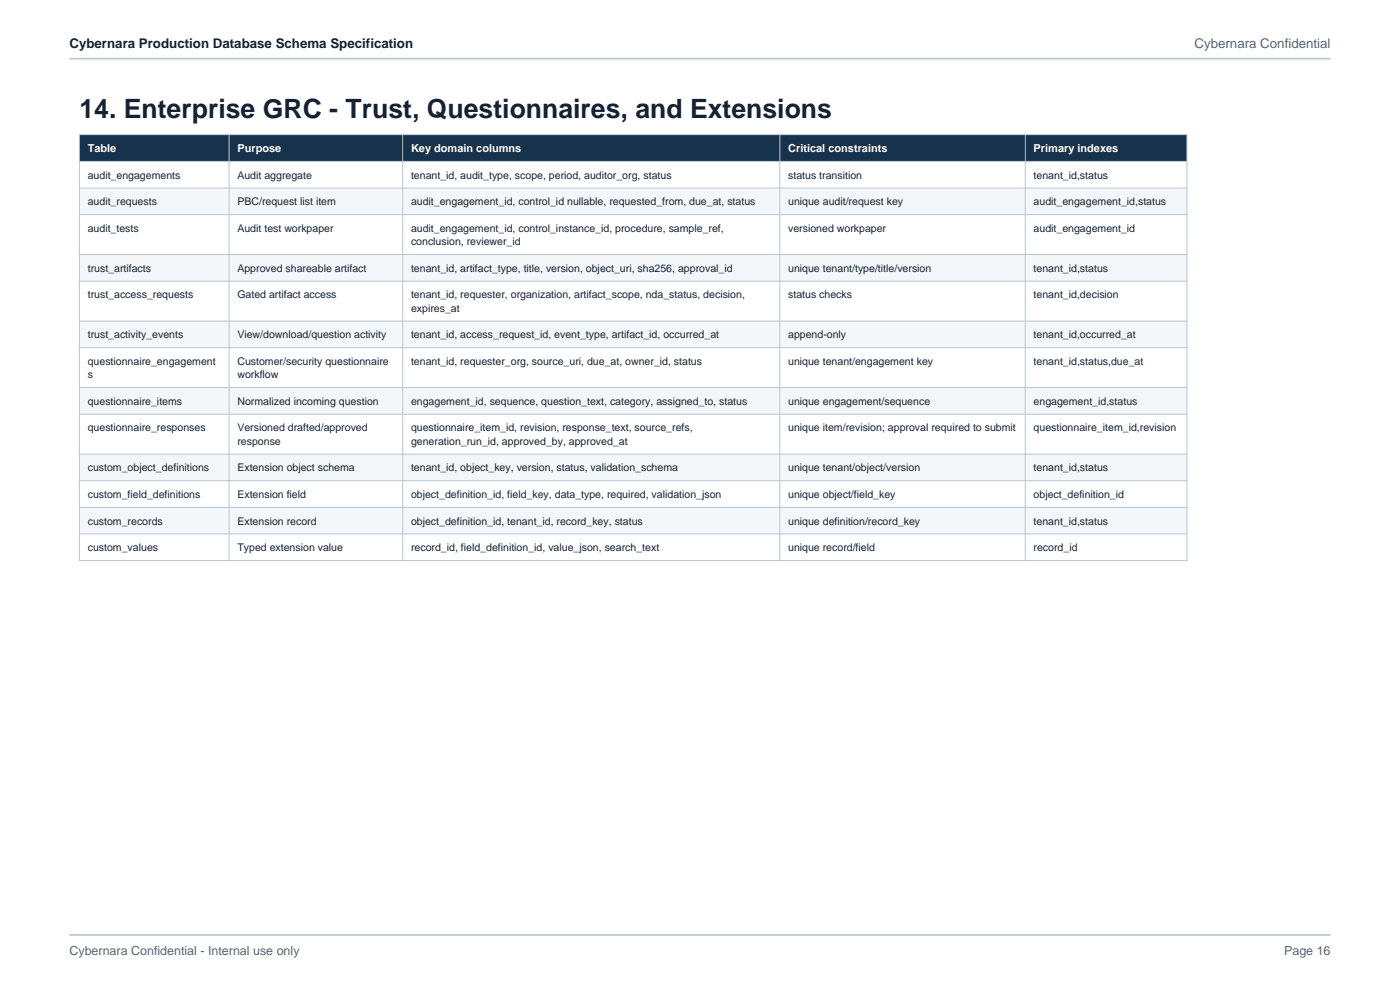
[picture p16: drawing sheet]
<svg xmlns="http://www.w3.org/2000/svg" width="297mm" height="210mm" viewBox="0 0 297 210" stroke-linecap="round" stroke-linejoin="round" font-family="sans-serif">
<defs><g id="words">
<text font-size="5.6" fill="#162231" x="16.8" y="25">14. Enterprise GRC - Trust, Questionnaires, and Extensions</text>
<text font-size="2.8" fill="#162231" x="14.7" y="10.2">Cybernara Production Database Schema Specification</text>
<text font-size="2.8" fill="#526579" x="253.4" y="10.2">Cybernara Confidential</text>
<g font-size="2.6" fill="#526579">
<text x="14.7" y="202.6">Cybernara Confidential - Internal use only</text>
<text x="272.4" y="202.6">Page 16</text>
</g>
<g font-size="2.3" fill="#fff">
<text x="18.6" y="32.3">Table</text>
<text x="50.4" y="32.3">Purpose</text>
<text x="87.2" y="32.3">Key domain columns</text>
<text x="167.2" y="32.3">Critical constraints</text>
<text x="219.3" y="32.3">Primary indexes</text>
</g>
<g font-size="2.2" fill="#162231">
<text x="18.6" y="37.9">audit_engagements</text>
<text x="50.4" y="37.9">Audit aggregate</text>
<text x="87.2" y="37.9">tenant_id, audit_type, scope, period, auditor_org, status</text>
<text x="167.2" y="37.9">status transition</text>
<text x="219.3" y="37.9">tenant_id,status</text>
<text x="18.6" y="43.5">audit_requests</text>
<text x="50.4" y="43.5">PBC/request list item</text>
<text x="87.2" y="43.5">audit_engagement_id, control_id nullable, requested_from, due_at, status</text>
<text x="167.2" y="43.5">unique audit/request key</text>
<text x="219.3" y="43.5">audit_engagement_id,status</text>
<text x="18.6" y="49.2">audit_tests</text>
<text x="50.4" y="49.2">Audit test workpaper</text>
<text x="87.2" y="49.2">audit_engagement_id, control_instance_id, procedure, sample_ref,</text>
<text x="87.2" y="52">conclusion, reviewer_id</text>
<text x="167.2" y="49.2">versioned workpaper</text>
<text x="219.3" y="49.2">audit_engagement_id</text>
<text x="18.6" y="57.6">trust_artifacts</text>
<text x="50.4" y="57.6">Approved shareable artifact</text>
<text x="87.2" y="57.6">tenant_id, artifact_type, title, version, object_uri, sha256, approval_id</text>
<text x="167.2" y="57.6">unique tenant/type/title/version</text>
<text x="219.3" y="57.6">tenant_id,status</text>
<text x="18.6" y="63.3">trust_access_requests</text>
<text x="50.4" y="63.3">Gated artifact access</text>
<text x="87.2" y="63.3">tenant_id, requester, organization, artifact_scope, nda_status, decision,</text>
<text x="167.2" y="63.3">status checks</text>
<text x="219.3" y="63.3">tenant_id,decision</text>
<text x="18.6" y="71.8">trust_activity_events</text>
<text x="50.4" y="71.8">View/download/question activity</text>
<text x="87.2" y="66.1">expires_at</text>
<text x="87.2" y="71.8">tenant_id, access_request_id, event_type, artifact_id, occurred_at</text>
<text x="167.2" y="71.8">append-only</text>
<text x="219.3" y="71.8">tenant_id,occurred_at</text>
<text x="18.6" y="77.4">questionnaire_engagement</text>
<text x="50.4" y="77.4">Customer/security questionnaire</text>
<text x="87.2" y="77.4">tenant_id, requester_org, source_uri, due_at, owner_id, status</text>
<text x="167.2" y="77.4">unique tenant/engagement key</text>
<text x="219.3" y="77.4">tenant_id,status,due_at</text>
<text x="18.6" y="80.2">s</text>
<text x="50.4" y="80.2">workflow</text>
<text x="18.6" y="85.9">questionnaire_items</text>
<text x="50.4" y="85.9">Normalized incoming question</text>
<text x="87.2" y="85.9">engagement_id, sequence, question_text, category, assigned_to, status</text>
<text x="167.2" y="85.9">unique engagement/sequence</text>
<text x="219.3" y="85.9">engagement_id,status</text>
<text x="18.6" y="91.5">questionnaire_responses</text>
<text x="50.4" y="91.5">Versioned drafted/approved</text>
<text x="50.4" y="94.3">response</text>
<text x="87.2" y="91.5">questionnaire_item_id, revision, response_text, source_refs,</text>
<text x="87.2" y="94.3">generation_run_id, approved_by, approved_at</text>
<text x="167.2" y="91.5">unique item/revision; approval required to submit</text>
<text x="219.3" y="91.5">questionnaire_item_id,revision</text>
<text x="18.6" y="100">custom_object_definitions</text>
<text x="50.4" y="100">Extension object schema</text>
<text x="87.2" y="100">tenant_id, object_key, version, status, validation_schema</text>
<text x="167.2" y="100">unique tenant/object/version</text>
<text x="219.3" y="100">tenant_id,status</text>
<text x="18.6" y="105.6">custom_field_definitions</text>
<text x="50.4" y="105.6">Extension field</text>
<text x="87.2" y="105.6">object_definition_id, field_key, data_type, required, validation_json</text>
<text x="167.2" y="105.6">unique object/field_key</text>
<text x="219.3" y="105.6">object_definition_id</text>
<text x="18.6" y="111.3">custom_records</text>
<text x="50.4" y="111.3">Extension record</text>
<text x="87.2" y="111.3">object_definition_id, tenant_id, record_key, status</text>
<text x="167.2" y="111.3">unique definition/record_key</text>
<text x="219.3" y="111.3">tenant_id,status</text>
<text x="18.6" y="116.9">custom_values</text>
<text x="50.4" y="116.9">Typed extension value</text>
<text x="87.2" y="116.9">record_id, field_definition_id, value_json, search_text</text>
<text x="167.2" y="116.9">unique record/field</text>
<text x="219.3" y="116.9">record_id</text>
</g>
</g></defs>
<path d="M14.7 12.4h267.6M14.7 198.3h267.6" fill="none" stroke="#b8c5d1" stroke-width=".35"/>
<path d="M16.8 28.6h235v5.6h-235z" fill-rule="evenodd" fill="#17324d"/>
<path d="M16.8 34.2h235v5.7h-235z" fill-rule="evenodd" fill="#fff"/>
<path d="M16.8 39.9h235v5.6h-235z" fill-rule="evenodd" fill="#f4f7fa"/>
<path d="M16.8 45.5h235v8.5h-235z" fill-rule="evenodd" fill="#fff"/>
<path d="M16.8 54h235v5.6h-235z" fill-rule="evenodd" fill="#f4f7fa"/>
<path d="M16.8 59.6h235v8.5h-235z" fill-rule="evenodd" fill="#fff"/>
<path d="M16.8 68.1h235v5.7h-235z" fill-rule="evenodd" fill="#f4f7fa"/>
<path d="M16.8 73.8h235v8.4h-235z" fill-rule="evenodd" fill="#fff"/>
<path d="M16.8 82.2h235v5.7h-235z" fill-rule="evenodd" fill="#f4f7fa"/>
<path d="M16.8 87.9h235v8.4h-235z" fill-rule="evenodd" fill="#fff"/>
<path d="M16.8 96.3h235v5.7h-235z" fill-rule="evenodd" fill="#f4f7fa"/>
<path d="M16.8 102h235v5.6h-235z" fill-rule="evenodd" fill="#fff"/>
<path d="M16.8 107.6h235v5.7h-235z" fill-rule="evenodd" fill="#f4f7fa"/>
<path d="M16.8 113.3h235v5.6h-235z" fill-rule="evenodd" fill="#fff"/>
<g fill="none" stroke="#b8c5d1" stroke-width=".21">
<path d="M16.8 28.6h235v90.3h-235zM16.8 34.2h235M16.8 39.9h235M48.6 28.6v90.3M85.4 28.6v90.3M165.4 28.6v90.3M217.5 28.6v90.3M16.8 45.5h235M16.8 54h235M16.8 59.6h235M16.8 68.1h235M16.8 73.8h235"/>
<path d="M16.8 82.2h235M16.8 87.9h235M16.8 96.3h235M16.8 102h235M16.8 107.6h235M16.8 113.3h235"/>
</g>
<use href="#words"/>
</svg>
